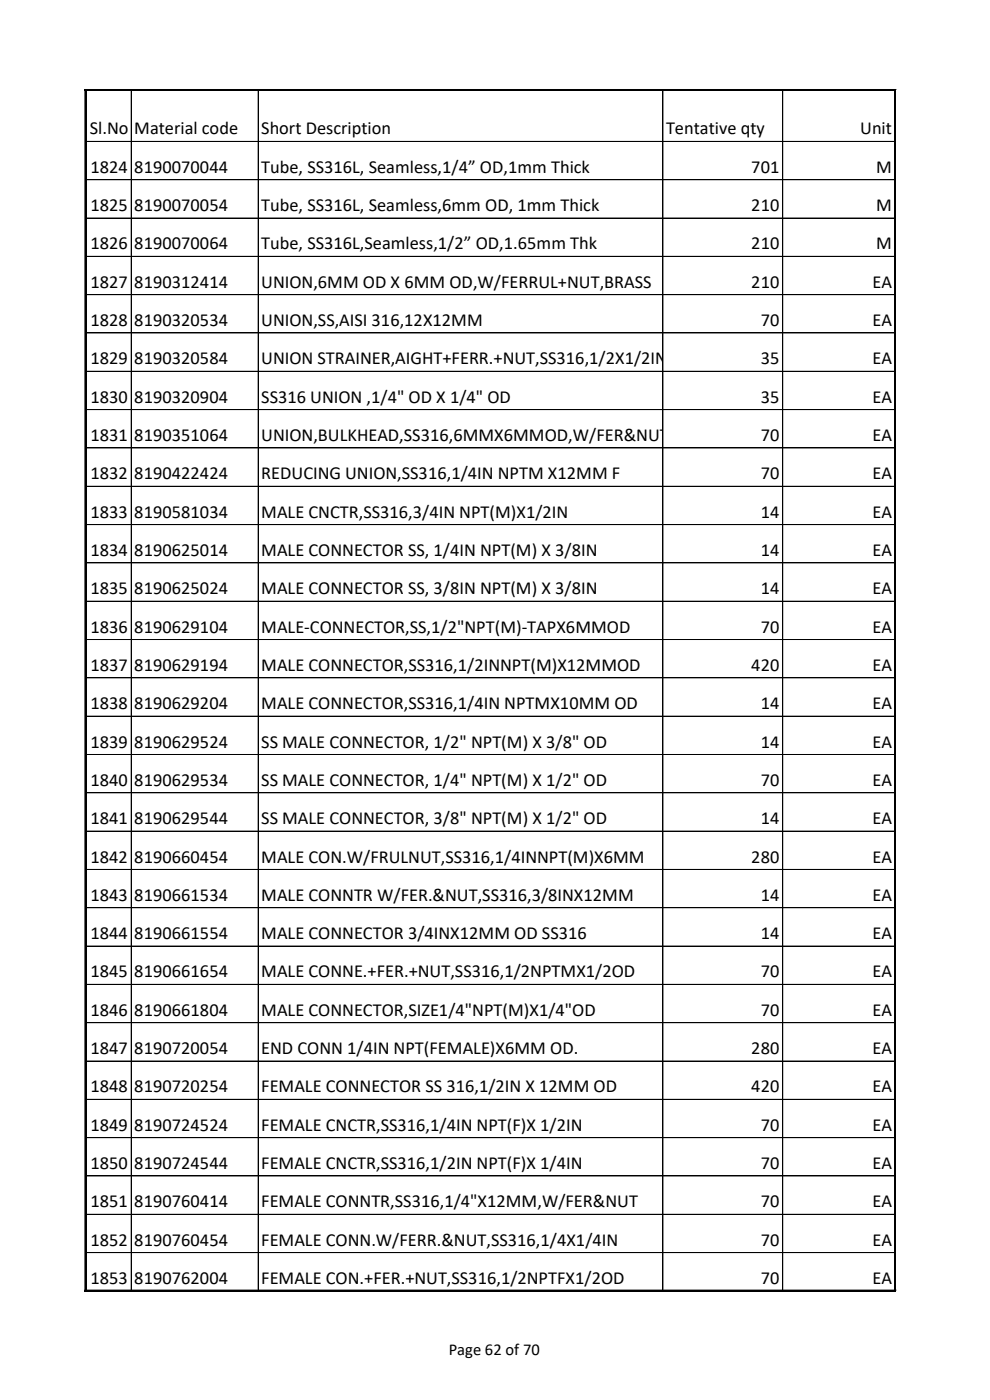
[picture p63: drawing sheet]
<svg xmlns="http://www.w3.org/2000/svg" width="210mm" height="297mm" viewBox="0 0 210 297" stroke-linecap="round" stroke-linejoin="round" font-family="sans-serif">
<defs><g id="words">
<g font-size="3.9">
<text x="19" y="28.5">Sl.No</text>
<text x="28.5" y="28.5">Material code</text>
<text x="55.4" y="28.5">Short Description</text>
<text x="141.3" y="28.5">Tentative qty</text>
<text x="182.5" y="28.5">Unit</text>
<text x="19.2" y="36.7">1824</text>
<text x="28.5" y="36.7">8190070044</text>
<text x="55.4" y="36.7">Tube, SS316L, Seamless,1/4” OD,1mm Thick</text>
<text x="159.4" y="36.7">701</text>
<text x="185.9" y="36.7">M</text>
<text x="19.2" y="44.8">1825</text>
<text x="28.5" y="44.8">8190070054</text>
<text x="55.4" y="44.8">Tube, SS316L, Seamless,6mm OD, 1mm Thick</text>
<text x="159.4" y="44.8">210</text>
<text x="185.9" y="44.8">M</text>
<text x="19.2" y="52.9">1826</text>
<text x="28.5" y="52.9">8190070064</text>
<text x="55.4" y="52.9">Tube, SS316L,Seamless,1/2” OD,1.65mm Thk</text>
<text x="159.4" y="52.9">210</text>
<text x="185.9" y="52.9">M</text>
<text x="19.2" y="61.1">1827</text>
<text x="28.5" y="61.1">8190312414</text>
<text x="55.4" y="61.1">UNION,6MM OD X 6MM OD,W/FERRUL+NUT,BRASS</text>
<text x="159.4" y="61.1">210</text>
<text x="185.1" y="61.1">EA</text>
<text x="19.2" y="69.2">1828</text>
<text x="28.5" y="69.2">8190320534</text>
<text x="55.4" y="69.2">UNION,SS,AISI 316,12X12MM</text>
<text x="161.4" y="69.2">70</text>
<text x="185.1" y="69.2">EA</text>
<text x="19.2" y="77.3">1829</text>
<text x="28.5" y="77.3">8190320584</text>
<text x="55.4" y="77.3">UNION STRAINER,AIGHT+FERR.+NUT,SS316,1/2X1/2IN</text>
<text x="161.4" y="77.3">35</text>
<text x="185.1" y="77.3">EA</text>
<text x="19.2" y="85.4">1830</text>
<text x="28.5" y="85.4">8190320904</text>
<text x="55.4" y="85.4">SS316 UNION ,1/4&quot; OD X 1/4&quot; OD</text>
<text x="161.4" y="85.4">35</text>
<text x="185.1" y="85.4">EA</text>
<text x="19.2" y="93.6">1831</text>
<text x="28.5" y="93.6">8190351064</text>
<text x="55.4" y="93.6">UNION,BULKHEAD,SS316,6MMX6MMOD,W/FER&amp;NUT</text>
<text x="161.4" y="93.6">70</text>
<text x="185.1" y="93.6">EA</text>
<text x="19.2" y="101.7">1832</text>
<text x="28.5" y="101.7">8190422424</text>
<text x="55.4" y="101.7">REDUCING UNION,SS316,1/4IN NPTM X12MM F</text>
<text x="161.4" y="101.7">70</text>
<text x="185.1" y="101.7">EA</text>
<text x="19.2" y="109.8">1833</text>
<text x="28.5" y="109.8">8190581034</text>
<text x="55.4" y="109.8">MALE CNCTR,SS316,3/4IN NPT(M)X1/2IN</text>
<text x="161.4" y="109.8">14</text>
<text x="185.1" y="109.8">EA</text>
<text x="19.2" y="118">1834</text>
<text x="28.5" y="118">8190625014</text>
<text x="55.4" y="118">MALE CONNECTOR SS, 1/4IN NPT(M) X 3/8IN</text>
<text x="161.4" y="118">14</text>
<text x="185.1" y="118">EA</text>
<text x="19.2" y="126.1">1835</text>
<text x="28.5" y="126.1">8190625024</text>
<text x="55.4" y="126.1">MALE CONNECTOR SS, 3/8IN NPT(M) X 3/8IN</text>
<text x="161.4" y="126.1">14</text>
<text x="185.1" y="126.1">EA</text>
<text x="19.2" y="134.2">1836</text>
<text x="28.5" y="134.2">8190629104</text>
<text x="55.4" y="134.2">MALE-CONNECTOR,SS,1/2&quot;NPT(M)-TAPX6MMOD</text>
<text x="161.4" y="134.2">70</text>
<text x="185.1" y="134.2">EA</text>
<text x="19.2" y="142.3">1837</text>
<text x="28.5" y="142.3">8190629194</text>
<text x="55.4" y="142.3">MALE CONNECTOR,SS316,1/2INNPT(M)X12MMOD</text>
<text x="159.4" y="142.3">420</text>
<text x="185.1" y="142.3">EA</text>
<text x="19.2" y="150.5">1838</text>
<text x="28.5" y="150.5">8190629204</text>
<text x="55.4" y="150.5">MALE CONNECTOR,SS316,1/4IN NPTMX10MM OD</text>
<text x="161.4" y="150.5">14</text>
<text x="185.1" y="150.5">EA</text>
<text x="19.2" y="158.6">1839</text>
<text x="28.5" y="158.6">8190629524</text>
<text x="55.4" y="158.6">SS MALE CONNECTOR, 1/2&quot; NPT(M) X 3/8&quot; OD</text>
<text x="161.4" y="158.6">14</text>
<text x="185.1" y="158.6">EA</text>
<text x="19.2" y="166.7">1840</text>
<text x="28.5" y="166.7">8190629534</text>
<text x="55.4" y="166.7">SS MALE CONNECTOR, 1/4&quot; NPT(M) X 1/2&quot; OD</text>
<text x="161.4" y="166.7">70</text>
<text x="185.1" y="166.7">EA</text>
<text x="19.2" y="174.9">1841</text>
<text x="28.5" y="174.9">8190629544</text>
<text x="55.4" y="174.9">SS MALE CONNECTOR, 3/8&quot; NPT(M) X 1/2&quot; OD</text>
<text x="161.4" y="174.9">14</text>
<text x="185.1" y="174.9">EA</text>
<text x="19.2" y="183">1842</text>
<text x="28.5" y="183">8190660454</text>
<text x="55.4" y="183">MALE CON.W/FRULNUT,SS316,1/4INNPT(M)X6MM</text>
<text x="159.4" y="183">280</text>
<text x="185.1" y="183">EA</text>
<text x="19.2" y="191.1">1843</text>
<text x="28.5" y="191.1">8190661534</text>
<text x="55.4" y="191.1">MALE CONNTR W/FER.&amp;NUT,SS316,3/8INX12MM</text>
<text x="161.4" y="191.1">14</text>
<text x="185.1" y="191.1">EA</text>
<text x="19.2" y="199.2">1844</text>
<text x="28.5" y="199.2">8190661554</text>
<text x="55.4" y="199.2">MALE CONNECTOR 3/4INX12MM OD SS316</text>
<text x="161.4" y="199.2">14</text>
<text x="185.1" y="199.2">EA</text>
<text x="19.2" y="207.4">1845</text>
<text x="28.5" y="207.4">8190661654</text>
<text x="55.4" y="207.4">MALE CONNE.+FER.+NUT,SS316,1/2NPTMX1/2OD</text>
<text x="161.4" y="207.4">70</text>
<text x="185.1" y="207.4">EA</text>
<text x="19.2" y="215.5">1846</text>
<text x="28.5" y="215.5">8190661804</text>
<text x="55.4" y="215.5">MALE CONNECTOR,SIZE1/4&quot;NPT(M)X1/4&quot;OD</text>
<text x="161.4" y="215.5">70</text>
<text x="185.1" y="215.5">EA</text>
<text x="19.2" y="223.6">1847</text>
<text x="28.5" y="223.6">8190720054</text>
<text x="55.4" y="223.6">END CONN 1/4IN NPT(FEMALE)X6MM OD.</text>
<text x="159.4" y="223.6">280</text>
<text x="185.1" y="223.6">EA</text>
<text x="19.2" y="231.8">1848</text>
<text x="28.5" y="231.8">8190720254</text>
<text x="55.4" y="231.8">FEMALE CONNECTOR SS 316,1/2IN X 12MM OD</text>
<text x="159.4" y="231.8">420</text>
<text x="185.1" y="231.8">EA</text>
<text x="19.2" y="239.9">1849</text>
<text x="28.5" y="239.9">8190724524</text>
<text x="55.4" y="239.9">FEMALE CNCTR,SS316,1/4IN NPT(F)X 1/2IN</text>
<text x="161.4" y="239.9">70</text>
<text x="185.1" y="239.9">EA</text>
<text x="19.2" y="248">1850</text>
<text x="28.5" y="248">8190724544</text>
<text x="55.4" y="248">FEMALE CNCTR,SS316,1/2IN NPT(F)X 1/4IN</text>
<text x="161.4" y="248">70</text>
<text x="185.1" y="248">EA</text>
<text x="19.2" y="256.2">1851</text>
<text x="28.5" y="256.2">8190760414</text>
<text x="55.4" y="256.2">FEMALE CONNTR,SS316,1/4&quot;X12MM,W/FER&amp;NUT</text>
<text x="161.4" y="256.2">70</text>
<text x="185.1" y="256.2">EA</text>
<text x="19.2" y="264.3">1852</text>
<text x="28.5" y="264.3">8190760454</text>
<text x="55.4" y="264.3">FEMALE CONN.W/FERR.&amp;NUT,SS316,1/4X1/4IN</text>
<text x="161.4" y="264.3">70</text>
<text x="185.1" y="264.3">EA</text>
<text x="19.2" y="272.4">1853</text>
<text x="28.5" y="272.4">8190762004</text>
<text x="55.4" y="272.4">FEMALE CON.+FER.+NUT,SS316,1/2NPTFX1/2OD</text>
<text x="161.4" y="272.4">70</text>
<text x="185.1" y="272.4">EA</text>
</g>
<text font-size="3.5" x="95.2" y="287.5">Page 62 of 70</text>
</g></defs>
<g fill="none" stroke="#000" stroke-width=".21">
<path d="M27.8 19.3v10.7M54.8 19.3v10.7M140.6 19.3v10.7M166 19.3v10.7M189.8 19v255M189.9 19.3v10.7M190.1 19h-172.1v255M18.3 30h171.6M18.3 38.1h171.6M27.8 30.1v243.7M54.8 30.1v243.7M140.6 30.1v243.7"/>
<path d="M166 30.1v243.7M189.9 30.1v243.7l-171.6 .1M18.3 46.3h171.6M18.3 54.4h171.6M18.3 62.5h171.6M18.3 70.6h171.6M18.3 78.8h171.6M18.3 86.9h171.6M18.3 95h171.6M18.3 103.2h171.6M18.3 119.4h171.6M189.9 111.3h-171.6"/>
<path d="M18.3 127.5h171.6M18.3 135.7h171.6M18.3 151.9h171.6M189.9 143.8h-171.6M18.3 160.1h171.6M18.3 168.2h171.6M18.3 176.3h171.6M18.3 184.4h171.6M18.3 192.6h171.6M18.3 200.7h171.6M18.3 208.8h171.6M18.3 217h171.6"/>
<path d="M18.3 225.1h171.6M18.3 233.2h171.6M18.3 241.4h171.6M18.3 249.5h171.6M189.9 257.6h-171.6M18 273.7h172.1M189.9 265.7h-171.6"/>
</g>
<path d="M18 19.1h172.1M18.2 19v255M189.9 19v255M18 273.8h172.1" fill="none" stroke="#000" stroke-width=".34"/>
<use href="#words"/>
</svg>
